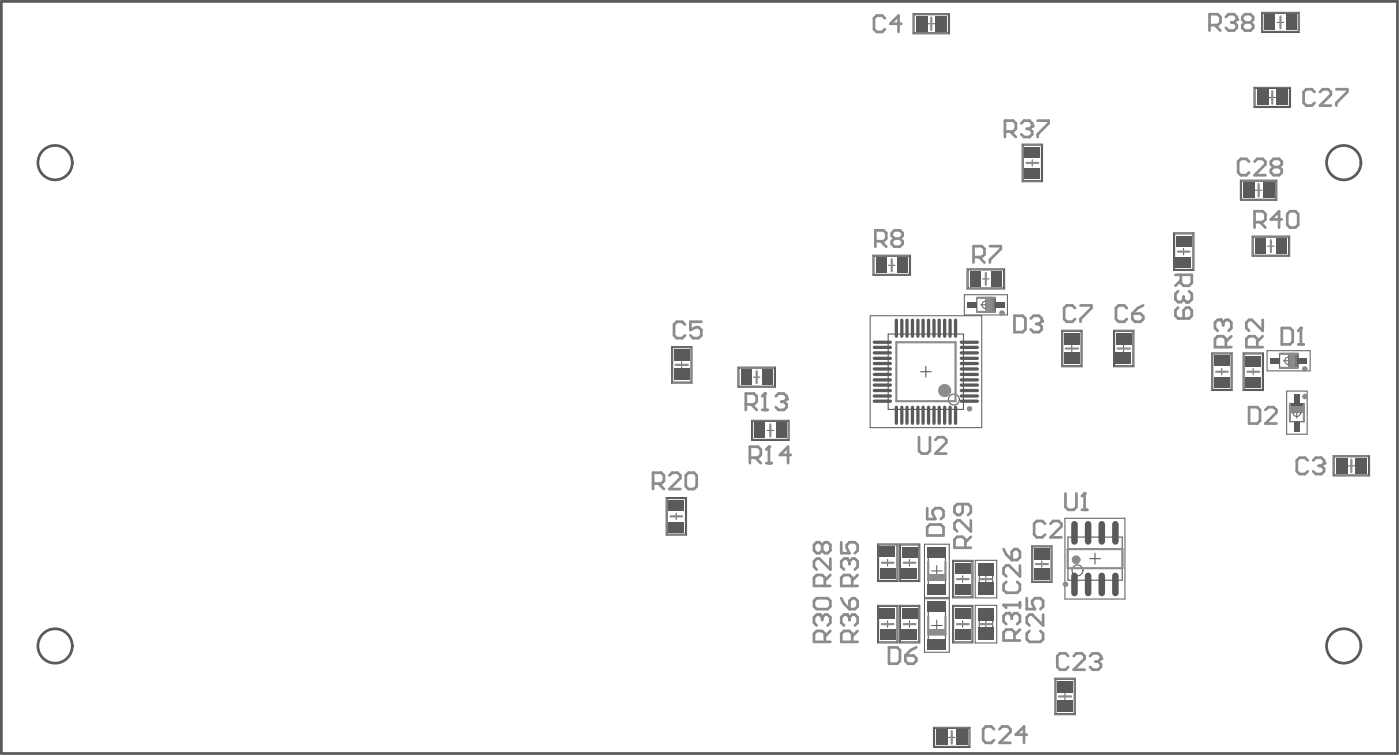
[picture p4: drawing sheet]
<svg xmlns="http://www.w3.org/2000/svg" width="434mm" height="234mm" viewBox="0 0 434 234" stroke-linecap="round" stroke-linejoin="round" font-family="sans-serif">
<g fill="none" stroke="#5a5a5a" stroke-width=".31">
<path d="M283 4.2h11.3v6.3h-11.3zM287.6 7.4h2.1M288.6 6.3v2.1M391 3.8h11.7v6.3h-11.7zM395.8 6.9h2.1M396.9 5.9v2.1M388.7 27.1h11.3v6.2h-11.3zM393.3 30.2h2M394.3 29.2v2M316.8 44.7h6.3v11.6h-6.3zM318.9 50.5h2M319.9 49.5v2"/>
<path d="M384.4 55.8h11.4v6.3h-11.4zM389.1 58.9h2M390.1 57.9v2.1M270.5 79.1h11.7v6.2h-11.7zM363.7 72.1h6.4v11.7h-6.4zM365.8 78h2.1M366.8 77v2M388.1 73.1h11.6v6.3h-11.6zM392.9 76.3h2M393.9 75.3v2M269.7 97.8h34.6v34.7h-34.6zM275.4 82.2h2"/>
<path d="M276.4 81.2v2M298.9 91.3h13.3v6.3h-13.3zM299.7 83.3h11.7v6.3h-11.7zM303.9 94.5h3.3M304.5 86.4h2.1M305.6 85.4v2M305.6 92.8v3.3M208.2 107.4h6.3v11.3h-6.3zM210.3 113.1h2M211.3 112v2.1M228.7 113.7h11.7v6.3h-11.7zM233.5 116.9h2"/>
<path d="M234.5 115.8v2.1M329.1 102.3h6.3v11.4h-6.3zM331.2 108h2M332.2 107v2M345.1 102.3h6.4v11.4h-6.4zM347.2 108h2.1M348.2 107v2M375.6 109.3h6.3v11.7h-6.3zM377.7 115.2h2M378.7 114.2v2M385.3 109.3h6.3v11.7h-6.3zM387.4 115.2h2"/>
<path d="M388.4 114.2v2M392.7 108.7h13.4v6.2h-13.4zM397.8 111.8h3.3M399.4 110.1v3.4M232.9 130.2h11.7v6.3h-11.7zM237.7 133.4h2.1M238.8 132.3v2.1M398.8 121.2h6.3v13.3h-6.3zM400.3 127.9h3.3M401.9 126.2v3.3M206.5 154.2h6.3v11.6h-6.3zM208.6 160h2"/>
<path d="M209.6 159v2M413.2 141.2h11.3v6.3h-11.3zM417.8 144.3h2.1M418.8 143.3v2.1M272 168.5h6.3v11.7h-6.3zM274.1 174.4h2M275.1 173.3v2.1M278.7 168.5h6.4v11.7h-6.4zM280.9 174.4h2M281.9 173.3v2.1M286.5 168.6h7.7v16.6h-7.7zM288.7 176.9h3.3"/>
<path d="M290.3 175.2v3.4M295.2 173.6h6.4v11.7h-6.4zM297.3 179.4h2.1M298.4 178.4v2.1M302.3 173.6h6.6v11.7h-6.6zM303.9 179.4h3.3M305.6 177.7v3.4M319.8 169.1h6.3v11.4h-6.3zM321.9 174.8h2M322.9 173.8v2M330.1 160.6h18.6v25h-18.6zM272 187.6h6.3v11.6h-6.3z"/>
<path d="M274.1 193.4h2M275.1 192.4v2M278.7 187.6h6.4v11.6h-6.4zM280.9 193.4h2M281.9 192.4v2M286.5 185.5h7.7v16.6h-7.7zM288.7 193.8h3.3M290.3 192.1v3.4M295.2 187.6h6.4v11.6h-6.4zM297.3 193.4h2.1M298.4 192.4v2M302.3 187.6h6.6v11.6h-6.6z"/>
<path d="M303.9 193.4h3.3M305.6 191.7v3.4M326.9 210.1h6.4v11.4h-6.4zM329.1 215.8h2M330.1 214.8v2M289.3 225.4h11.3v6.2h-11.3zM294 228.5h2M295 227.5v2"/>
<circle cx="305.5" cy="94.5" r="1.18"/>
<circle cx="399.4" cy="111.8" r="1.18"/>
<circle cx="401.9" cy="127.9" r="1.18"/>
</g>
<g fill="none" stroke="#5a5a5a" stroke-width=".34">
<path d="M283.3 4.6h10.7v5.6h-10.7zM391.4 4.1h11v5.6h-11zM389 27.4h10.7v5.6h-10.7zM317.1 45h5.7v11h-5.7zM384.8 56.2h10.6v5.5h-10.6zM270.9 79.4h11v5.6h-11zM364.1 72.5h5.6v11h-5.6zM388.4 73.5h11v5.6h-11zM300.1 83.6h10.9v5.6h-10.9zM302.8 92.3h5.6v4.3h-5.6zM306.1 92.3v4.3M306.4 92.3v4.3"/>
<path d="M306.7 92.3v4.3M307.1 92.3v4.3M307.4 92.3v4.3M307.7 92.3v4.3M308.1 92.3v4.3M208.5 107.7h5.7v10.7h-5.7zM229 114.1h11v5.6h-11zM275.3 103.5h23.3v23.3h-23.3zM285.3 115.2h3.3M286.9 113.5v3.4M329.4 102.7h5.7v10.6h-5.7zM345.5 102.7h5.6v10.6h-5.6z"/>
<path d="M375.9 109.7h5.7v11h-5.7zM385.6 109.7h5.7v11h-5.7zM396.6 109.7h5.7v4.2h-5.7zM399.9 109.7v4.2M400.2 109.7v4.2M400.6 109.7v4.2M400.9 109.7v4.2M401.3 109.7v4.2M401.6 109.7v4.2M401.9 109.7v4.2M233.3 130.6h11v5.5h-11zM399.9 125.1h4.1v5.5h-4.1z"/>
<path d="M399.9 125.3h4.1M399.9 125.7h4.1M399.9 126h4.1M399.9 126.3h4.1M399.9 126.7h4.1M399.9 127h4.1M399.9 127.3h4.1M206.8 154.5h5.7v11h-5.7zM413.5 141.6h10.7v5.5h-10.7zM272.3 168.9h5.7v11h-5.7zM279.1 168.9h5.7v11h-5.7zM287.7 170.7h5.3v12.4h-5.3z"/>
<path d="M295.6 173.9h5.6v11h-5.6zM303.5 176.1h4.2v6.6h-4.2zM320.1 169.5h5.7v10.6h-5.7zM331 166.4h16.8v13.4h-16.8zM337.8 173.1h3.3M339.4 171.4v3.4M272.3 187.9h5.7v11h-5.7zM279.1 187.9h5.7v11h-5.7zM287.7 187.6h5.3v12.4h-5.3zM287.7 198.3h5.3M287.7 198.5h5.3M287.7 198.8h5.3"/>
<path d="M287.7 199.1h5.3M287.7 199.3h5.3M287.7 199.6h5.3M287.7 199.8h5.3M287.7 181.4h5.3M287.7 181.6h5.3M287.7 181.9h5.3M287.7 182.1h5.3M287.7 182.4h5.3M287.7 182.7h5.3M287.7 182.9h5.3M295.6 187.9h5.6v11h-5.6z"/>
<path d="M303.5 190.1h4.2v6.6h-4.2zM327.3 210.5h5.6v10.6h-5.6zM289.7 225.7h10.6v5.6h-10.6z"/>
<circle cx="295.7" cy="123.8" r="1.69"/>
<circle cx="334" cy="176.7" r="1.69"/>
</g>
<g fill="none" stroke="#5a5a5a" stroke-width=".85">
<path d="M.4 .4h432.7v233.1h-432.7z"/>
<circle cx="17.1" cy="50.4" r="5.3"/>
<circle cx="416.5" cy="50.4" r="5.3"/>
<circle cx="17.1" cy="200.2" r="5.3"/>
<circle cx="416.5" cy="200.2" r="5.3"/>
</g>
<g fill="none" stroke="#8c8c8c" stroke-width=".68">
<path d="M288.6 5.4v3.9M396.9 5.1v3.7M394.3 28.2v3.9M318.1 50.5h3.7M390.1 57v3.9M365.1 78h3.6M393.9 74.4v3.7M276.4 80.3v3.8M302.8 92.3h5.6M302.8 96.7h5.6M305.6 84.6v3.7M305.9 92.3v4.4"/>
<path d="M306.6 92.3v4.4M307.2 92.3v4.4M209.4 113.1h3.8M234.5 115v3.7M277.8 106h18.4v18.3h-18.4zM330.3 108h3.8M346.4 108h3.8M376.9 115.2h3.6M386.6 115.2h3.7M396.6 114h5.7M396.6 109.6h5.7M399.7 109.6v4.4"/>
<path d="M400.4 109.6v4.4M401.1 109.6v4.4M238.8 131.5v3.7M399.8 125.1v5.5M399.8 126.2h4.3M399.8 126.8h4.3M399.8 127.5h4.3M404.1 125.1v5.5M207.8 160h3.7M418.8 142.4v3.9M273.3 174.4h3.7M280.1 174.4h3.6"/>
<path d="M287.7 174.1v5.6h5.3v-5.6M296.6 179.4h3.6M303.7 179.4h3.8M321 174.8h3.8M330.9 170.1h17v6h-17zM273.3 193.4h3.7M280.1 193.4h3.6M287.7 191v5.6h5.3v-5.6M296.6 193.4h3.6M303.7 193.4h3.8M328.2 215.8h3.8M295 226.5v3.9"/>
</g>
<g fill="#8c8c8c">
<path d="M287.7 194.8h5.3v1.8h-5.3z" fill-rule="evenodd"/>
<path d="M287.7 177.9h5.3v1.8h-5.3z" fill-rule="evenodd"/>
</g>
<path d="M405.3 142.7l-.8-.9h-1.7l-.9 .9v3.3l.9 .9h1.7l.8-.9M407 142.7l.9-.9h1.6l.9 .9v.8" fill="none" stroke="#8c8c8c" stroke-width=".85"/>
<circle cx="410.4" cy="143.5" r=".42" fill="#8c8c8c"/>
<path d="M397.3 101.6h2.5l.9 .9v3.4l-.9 .8h-2.5zM402.4 106.7h1.6M403.2 101.6v5.1M408.7 144.3h.8M409.5 144.3l.9 .9v.8l-.9 .9h-1.6l-.9-.9M410.4 143.5l-.9 .8" fill="none" stroke="#8c8c8c" stroke-width=".85"/>
<circle cx="403.2" cy="101.6" r=".42" fill="#8c8c8c"/>
<path d="M378.3 99.1h-.9l-.8 .9v1.6l.8 .9M380 107.6v-2.6l-.9-.8h-1.7l-.8 .8v2.6h5M381.6 104.2l-1.6 1.7M403.2 101.6l-.8 .9" fill="none" stroke="#8c8c8c" stroke-width=".85"/>
<circle cx="378.3" cy="99.1" r=".42" fill="#8c8c8c"/>
<path d="M349.3 95.5l-.9-.9h-1.7l-.8 .9v3.4l.8 .8h1.7l.9-.8M351 97.2h2.5l.8 .8v.9l-.8 .8h-1.7l-.8-.8zM354.3 94.6l-1.7 .9-1.6 1.7M378.3 99.1l.8 .9M379.1 100v.8M379.1 100l.9-.9h.8l.8 .9v1.6l-.8 .9M391.4 99.1v3.4l-3.4-3.4h-.9l-.8 .9v1.6l.8 .9M389.7 107.6v-2.6l-.9-.8h-1.7l-.8 .8v2.6h5.1M391.4 104.2l-1.7 1.7M330.2 152.9v4.2l.9 .9h1.7l.8-.9v-4.2M335.3 158h1.7M336.2 152.9v5.1" fill="none" stroke="#8c8c8c" stroke-width=".85"/>
<circle cx="336.2" cy="152.9" r=".42" fill="#8c8c8c"/>
<path d="M314.4 97.8h2.6l.8 .9v3.4l-.8 .8h-2.6zM319.5 98.7l.8-.9h1.7l.9 .9v.8M336.2 152.9l-.9 .8M323.9 162.3l-.8-.9h-1.7l-.9 .9v3.4l.9 .8h1.7l.8-.8M325.6 162.3l.8-.9h1.7l.9 .9v.8l-3.4 3.4h3.4" fill="none" stroke="#8c8c8c" stroke-width=".85"/>
<circle cx="322.9" cy="99.5" r=".42" fill="#8c8c8c"/>
<g fill="none" stroke="#8c8c8c" stroke-width=".85">
<path d="M374.9 7.8h2.5l.9-.9v-1.7l-.9-.8h-2.5v5.1M376.6 7.8l1.7 1.7M380 5.2l.8-.8h1.7l.8 .8v.9M407.4 28.5l-.8-.8h-1.7l-.9 .8v3.4l.9 .8h1.7l.8-.8M409.1 28.5l.9-.8h1.7l.8 .8v.8l-3.4 3.4h3.4M414.2 27.7h3.4v.8l-3.4 3.4v.8M271.3 74.8h2.5l.9-.9v-1.7l-.9-.8h-2.5v5M273 74.8l1.7 1.6M277.2 73.9l-.8-.8v-.9l.8-.8h1.7l.9 .8v.9l-.9 .8M277.2 73.9l-.8 .9v.8l.8 .8h1.7l.9-.8v-.8l-.9-.9M277.2 73.9h1.7M301.7 79.7h2.6l.8-.9v-1.7l-.8-.8h-2.6v5.1"/>
<path d="M303.4 79.7l1.7 1.7M306.8 76.3h3.4v.8l-3.4 3.4v.9M217.4 99.7h-3.4v2.5l1.7-.8h.8l.9 .8v1.7l-.9 .9h-1.7l-.8-.9M322.9 99.5l-.9 .9M333.2 95.5l-.8-.9h-1.7l-.9 .9v3.4l.9 .8h1.7l.8-.8M334.9 94.6h3.4v.9l-3.4 3.4v.8M212.3 100.5l-.8-.8h-1.7l-.9 .8v3.4l.9 .9h1.7l.8-.9M321.2 100.4h.8M322 100.4l.9 .8v.9l-.9 .8h-1.7l-.8-.8M287.4 157.5v3.3h2.5l-.8-1.7v-.8l.8-.8h1.7l.8 .8v1.7l-.8 .8M288.2 162.5h3.4l.8 .9v2.5h-5v-2.5zM275.5 200.6h2.6l.8 .8v3.4l-.8 .9h-2.6z"/>
<path d="M280.6 203.1h2.5l.9 .9v.8l-.9 .9h-1.6l-.9-.9zM284 200.6l-1.7 .8-1.7 1.7"/>
</g>
<circle cx="383.3" cy="6.1" r=".42" fill="#8c8c8c"/>
<g fill="none" stroke="#8c8c8c" stroke-width=".85">
<path d="M381.6 6.9h.9M382.5 6.9l.8 .9v.8l-.8 .9h-1.7l-.8-.9M383.3 6.1l-.8 .8M385.9 6.9h1.7M385.9 6.9l-.9 .9v.8l.9 .9h1.7l.8-.9v-.8l-.8-.9M385.9 6.9l-.9-.8v-.9l.9-.8h1.7l.8 .8v.9l-.8 .8M298.4 156.2v2.5l-.9 .9h-.8l-.9-.9v-1.7l.9-.8h3.4l.8 .8v1.7l-.8 .9M299.2 169.7v-2.5l-.8-.9h-1.7l-.9 .9v2.5h5.1M300.9 161.3v3.3l-3.4-3.3h-.8l-.9 .8v1.7l.9 .8M300.9 166.3l-1.7 1.7M262.4 190.4h-.8l-.9 .9v1.7l.9 .8M264.1 198.9v-2.6l-.8-.8h-1.7l-.9 .8v2.6h5.1"/>
<path d="M265.8 195.5l-1.7 1.7M318.2 185.4v3.3h2.6l-.9-1.7v-.8l.9-.8h1.7l.8 .8v1.7l-.8 .8M319.1 195.5l-.9 .8v1.7l.9 .9h3.4l.8-.9v-1.7l-.8-.8M323.3 190.4v3.4l-3.4-3.4h-.8l-.9 .9v1.7l.9 .8"/>
</g>
<circle cx="262.4" cy="190.4" r=".42" fill="#8c8c8c"/>
<path d="M262.4 173.1h-.8l-.9 .8v1.7l.9 .9M265.8 178.2l-1.7 1.7M260.7 185.4l.9 1.6 1.7 1.7M262.4 190.4l.9 .9M263.3 191.3v.8M263.3 191.3l.8-.9h.9l.8 .9v1.7l-.8 .8M264.1 185.4h.9l.8 .8v1.7l-.8 .8h-1.7v-2.5zM264.1 181.6v-2.6l-.8-.8h-1.7l-.9 .8v2.6h5.1" fill="none" stroke="#8c8c8c" stroke-width=".85"/>
<circle cx="262.4" cy="173.1" r=".42" fill="#8c8c8c"/>
<path d="M274.3 5.7l-.9-.9h-1.7l-.8 .9v3.4l.8 .8h1.7l.9-.8M279.3 7.4h-3.3l2.5-2.6v5.1M260.7 168v3.4h2.6l-.9-1.7v-.8l.9-.9h1.7l.8 .9v1.7l-.8 .8M262.4 173.1l.9 .8M263.3 173.9v.9M263.3 173.9l.8-.8h.9l.8 .8v1.7l-.8 .9M254 190.4h-.9l-.8 .9v1.7l.8 .8M255.7 198.9v-2.6l-.9-.8h-1.7l-.8 .8v2.6h5.1M257.4 195.5l-1.7 1.7" fill="none" stroke="#8c8c8c" stroke-width=".85"/>
<circle cx="254" cy="190.4" r=".42" fill="#8c8c8c"/>
<g fill="none" stroke="#8c8c8c" stroke-width=".85">
<path d="M254.8 168.9v1.7M254.8 168.9l.9-.9h.8l.9 .9v1.7l-.9 .8h-.8l-.9-.8M254.8 168.9l-.8-.9h-.9l-.8 .9v1.7l.8 .8h.9l.8-.8M257.4 173.1v3.4l-3.4-3.4h-.9l-.8 .8v1.7l.8 .9M257.4 178.2l-1.7 1.7M253.1 185.4h3.4l.9 .8v1.7l-.9 .8h-3.4l-.8-.8v-1.7zM254 190.4l.8 .9M254.8 191.3v.8M254.8 191.3l.9-.9h.8l.9 .9v1.7l-.9 .8M255.7 181.6v-2.6l-.9-.8h-1.7l-.8 .8v2.6h5.1M331.1 203.3l-.9-.9h-1.7l-.8 .9v3.4l.8 .8h1.7l.9-.8M332.8 203.3l.8-.9h1.7l.9 .9v.8l-3.4 3.4h3.4"/>
<path d="M337.8 203.3l.9-.9h1.7l.8 .9v.8"/>
</g>
<circle cx="341.2" cy="204.1" r=".42" fill="#8c8c8c"/>
<g fill="none" stroke="#8c8c8c" stroke-width=".85">
<path d="M387.1 50.1l-.8-.9h-1.7l-.8 .9v3.3l.8 .9h1.7l.8-.9M388.8 50.1l.9-.9h1.7l.8 .9v.8l-3.4 3.4h3.4M394.7 51.8l-.8-.9v-.8l.8-.9h1.7l.9 .9v.8l-.9 .9M394.7 51.8l-.8 .8v.8l.8 .9h1.7l.9-.9v-.8l-.9-.8M394.7 51.8h1.7M388.8 68.8h2.6l.8-.8v-1.7l-.8-.8h-2.6v5M390.5 68.8l1.7 1.7M397.3 68h-3.4l2.5-2.5v5M399.8 65.5h1.7l.9 .8v3.4l-.9 .8h-1.7l-.8-.8v-3.4zM231.1 125.3h2.6l.8-.8v-1.7l-.8-.9h-2.6v5.1M232.8 125.3l1.7 1.7M236.2 127h1.7"/>
<path d="M237.1 121.9v5.1M387.1 126.2h2.6l.8 .8v3.4l-.8 .8h-2.6zM392.2 127l.9-.8h1.6l.9 .8v.9l-3.4 3.3h3.4M311 170.1l.9 1.7 1.7 1.7M314.4 170.1h.9l.8 .9v1.7l-.8 .8h-1.7v-2.5zM316.1 175.2v3.4l-3.4-3.4h-.8l-.9 .9v1.6l.9 .9M311.9 180.3l-.9 .8v1.7l.9 .9h3.4l.8-.9v-1.7l-.8-.8M339.5 205h.9M340.4 205l.8 .8v.9l-.8 .8h-1.7l-.9-.8M341.2 204.1l-.8 .9M308.1 225.9l-.9-.8h-1.6l-.9 .8v3.4l.9 .9h1.6l.9-.9M309.8 225.9l.8-.8h1.7l.9 .8v.9l-3.4 3.4h3.4"/>
<path d="M318.2 227.6h-3.3l2.5-2.5v5.1"/>
</g>
<circle cx="237.1" cy="121.9" r=".42" fill="#8c8c8c"/>
<path d="M237.1 121.9l-.9 .9M240.4 122.8l.9-.9h1.7l.8 .9v.8" fill="none" stroke="#8c8c8c" stroke-width=".85"/>
<circle cx="243.8" cy="123.6" r=".42" fill="#8c8c8c"/>
<path d="M316.5 38.2l.9-.8h1.7l.8 .8v.9M311.5 40.8h2.5l.9-.9v-1.7l-.9-.8h-2.5v5.1M313.2 40.8l1.7 1.7M242.1 124.5h.9M243 124.5l.8 .8v.9l-.8 .8h-1.7l-.9-.8M243.8 123.6l-.8 .9" fill="none" stroke="#8c8c8c" stroke-width=".85"/>
<circle cx="319.9" cy="39.1" r=".42" fill="#8c8c8c"/>
<path d="M318.2 39.9h.9M319.1 39.9l.8 .9v.8l-.8 .9h-1.7l-.9-.9M319.9 39.1l-.8 .8M321.6 37.4h3.4v.8l-3.4 3.4v.9M364.3 85.2h5.1v2.5l-.9 .8h-1.7l-.8-.8v-2.5M366 86.8l-1.7 1.7M368.5 90.2l.9 .9v1.7l-.9 .8h-.8M202.4 149.8h2.5l.9-.8v-1.7l-.9-.8h-2.5v5M204.1 149.8l1.7 1.7M207.5 147.3l.8-.8h1.7l.9 .8v.9l-3.4 3.3h3.4M213.4 146.5h1.7l.8 .8v3.4l-.8 .8h-1.7l-.9-.8v-3.4z" fill="none" stroke="#8c8c8c" stroke-width=".85"/>
<circle cx="367.7" cy="93.6" r=".42" fill="#8c8c8c"/>
<path d="M365.2 95.3l-.9 .8v1.7l.9 .9h3.3l.9-.9v-1.7l-.9-.8h-.8l-.9 .8v2.6M365.2 90.2l-.9 .9v1.7l.9 .8h.8l.8-.8M366.8 92.8l.9 .8M366.8 91.9v.9M284.8 135.5v4.2l.9 .8h1.7l.8-.8v-4.2M289.9 136.3l.9-.8h1.6l.9 .8v.9l-3.4 3.3h3.4M312.7 190h-.8l-.9 .9v1.6l.9 .9M314.4 198.5v-2.6l-.8-.8h-1.7l-.9 .8v2.6h5.1M316.1 195.1l-1.7 1.7" fill="none" stroke="#8c8c8c" stroke-width=".85"/>
<circle cx="312.7" cy="190" r=".42" fill="#8c8c8c"/>
<path d="M311 187.5h5.1M312.7 190l.9 .9M313.6 190.9v.8M313.6 190.9l.8-.9h.9l.8 .9v1.6l-.8 .9M316.1 186.6v1.7" fill="none" stroke="#8c8c8c" stroke-width=".85"/>
<circle cx="311" cy="187.5" r=".42" fill="#8c8c8c"/>
<path d="M238.3 138.4v5.1M232.4 141.8h2.6l.8-.8v-1.7l-.8-.9h-2.6v5.1M234.1 141.8l1.7 1.7M237.5 143.5h1.7M311 187.5l.9 .8" fill="none" stroke="#8c8c8c" stroke-width=".85"/>
<circle cx="238.3" cy="138.4" r=".42" fill="#8c8c8c"/>
<g fill="none" stroke="#8c8c8c" stroke-width=".85">
<path d="M238.3 138.4l-.8 .9M245.1 141h-3.4l2.6-2.6v5.1"/>
<circle cx="310.5" cy="97" r=".42"/>
<circle cx="404.4" cy="114.3" r=".42"/>
<circle cx="300.5" cy="126.7" r=".42"/>
<circle cx="404.5" cy="122.9" r=".42"/>
<circle cx="330.2" cy="181" r=".42"/>
</g>
<circle cx="333.5" cy="173.4" r=".68" fill="none" stroke="#8c8c8c" stroke-width="1.4"/>
<circle cx="292.8" cy="121" r="1.01" fill="none" stroke="#8c8c8c" stroke-width="2"/>
<g fill="#5a5a5a">
<path d="M393.6 110.9h3v1.7h-3z" fill-rule="evenodd"/>
<path d="M391.4 56.6h3.5v4.7h-3.5z" fill-rule="evenodd"/>
<path d="M385.4 56.6h3.5v4.7h-3.5z" fill-rule="evenodd"/>
<path d="M317.6 52.2h4.7v3.1h-4.7z" fill-rule="evenodd"/>
<path d="M317.6 45.6h4.6v3.1h-4.6z" fill-rule="evenodd"/>
<path d="M296.3 226.1h3.5v4.7h-3.5z" fill-rule="evenodd"/>
<path d="M290.3 226.1h3.5v4.7h-3.5z" fill-rule="evenodd"/>
<path d="M420.2 142h3.5v4.7h-3.5z" fill-rule="evenodd"/>
<path d="M401.1 122.1h1.7v3h-1.7z" fill-rule="evenodd"/>
<path d="M401.1 130.7h1.7v3h-1.7z" fill-rule="evenodd"/>
<path d="M364.6 73.1h4.6v3.2h-4.6z" fill-rule="evenodd"/>
<path d="M364.5 79.7h4.6v3.2h-4.6z" fill-rule="evenodd"/>
</g>
<path d="M333 178.4v5.3M341.5 178.4v5.3M345.7 178.4v5.3" fill="none" stroke="#5a5a5a" stroke-width="2"/>
<g fill="#5a5a5a">
<path d="M303.2 188.5h4.8v3.8h-4.8z" fill-rule="evenodd"/>
<path d="M303.1 174.6h4.8v3.8h-4.8z" fill-rule="evenodd"/>
<path d="M303.1 180.5h4.8v3.8h-4.8z" fill-rule="evenodd"/>
</g>
<g fill="none" stroke="#5a5a5a" stroke-width="1">
<path d="M277.8 99.2v5M279.5 99.2v5M281.1 99.2v5M284.5 99.2v5M286.1 99.2v5M287.8 99.2v5M291.1 99.2v5M292.8 99.2v5M294.5 99.2v5M277.8 126.2v5M279.5 126.2v5M281.1 126.2v5"/>
<path d="M284.5 126.2v5M286.1 126.2v5M287.8 126.2v5M291.1 126.2v5M292.8 126.2v5M294.5 126.2v5"/>
</g>
<g fill="#5a5a5a">
<path d="M278.2 79.8h3.2v4.8h-3.2z" fill-rule="evenodd"/>
<path d="M271.5 79.8h3.2v4.8h-3.2z" fill-rule="evenodd"/>
<path d="M236.4 114.5h3.1v4.7h-3.1z" fill-rule="evenodd"/>
<path d="M229.6 114.5h3.2v4.7h-3.2z" fill-rule="evenodd"/>
<path d="M209 114.2h4.6v3.5h-4.6z" fill-rule="evenodd"/>
<path d="M208.9 108.3h4.7v3.5h-4.7z" fill-rule="evenodd"/>
<path d="M398.6 4.6h3.2v4.7h-3.2z" fill-rule="evenodd"/>
<path d="M392 4.6h3.2v4.7h-3.2z" fill-rule="evenodd"/>
</g>
<path d="M333 162.4v5.4M341.5 162.4v5.4M345.7 162.4v5.4" fill="none" stroke="#5a5a5a" stroke-width="2"/>
<g fill="#5a5a5a">
<path d="M303.2 194.5h4.8v3.8h-4.8z" fill-rule="evenodd"/>
<path d="M289.9 5h3.5v4.7h-3.5z" fill-rule="evenodd"/>
<path d="M283.9 5h3.5v4.7h-3.5z" fill-rule="evenodd"/>
<path d="M402.2 110.9h2.9v1.7h-2.9z" fill-rule="evenodd"/>
<path d="M287.4 186.3h5.8v3.4h-5.8z" fill-rule="evenodd"/>
</g>
<path d="M297.9 119.3h5M297.9 111h5M297.9 112.6h5M297.9 114.3h5M297.9 116h5M297.9 106h5M297.9 107.6h5M297.9 121h5M297.9 122.7h5" fill="none" stroke="#5a5a5a" stroke-width="1"/>
<g fill="#5a5a5a">
<path d="M308.3 93.6h3v1.7h-3z" fill-rule="evenodd"/>
<path d="M299.7 93.6h3.1v1.7h-3.1z" fill-rule="evenodd"/>
<path d="M300.6 84.1h3.3v4.7h-3.3z" fill-rule="evenodd"/>
<path d="M307.3 84.1h3.2v4.7h-3.2z" fill-rule="evenodd"/>
</g>
<path d="M271 119.3h5M271 116h5M271 114.3h5M271 112.6h5M271 111h5M271 107.6h5M271 106h5M271 122.7h5M271 121h5" fill="none" stroke="#5a5a5a" stroke-width="1"/>
<g fill="#5a5a5a">
<path d="M240.6 131h3.1v4.7h-3.1z" fill-rule="evenodd"/>
<path d="M233.9 131h3.2v4.7h-3.2z" fill-rule="evenodd"/>
<path d="M414.2 142h3.5v4.7h-3.5z" fill-rule="evenodd"/>
<path d="M395.7 73.9h3.1v4.7h-3.1z" fill-rule="evenodd"/>
<path d="M376.4 116.9h4.6v3.1h-4.6z" fill-rule="evenodd"/>
<path d="M386 116.9h4.7v3.2h-4.7z" fill-rule="evenodd"/>
<path d="M389 73.9h3.2v4.7h-3.2z" fill-rule="evenodd"/>
<path d="M345.9 109.3h4.6v3.4h-4.6z" fill-rule="evenodd"/>
<path d="M346 103.3h4.6v3.5h-4.6z" fill-rule="evenodd"/>
<path d="M327.7 211.1h4.7v3.4h-4.7z" fill-rule="evenodd"/>
<path d="M327.8 217h4.6v3.4h-4.6z" fill-rule="evenodd"/>
</g>
<path d="M337.3 178.4v5.3" fill="none" stroke="#5a5a5a" stroke-width="2"/>
<g fill="#5a5a5a">
<path d="M320.5 170.1h4.7v3.4h-4.7z" fill-rule="evenodd"/>
<path d="M320.6 176h4.6v3.4h-4.6z" fill-rule="evenodd"/>
<path d="M329.8 109.3h4.7v3.4h-4.7z" fill-rule="evenodd"/>
<path d="M329.9 103.3h4.6v3.5h-4.6z" fill-rule="evenodd"/>
<path d="M296.1 195.1h4.6v3.1h-4.6z" fill-rule="evenodd"/>
<path d="M287.4 198h5.8v3.3h-5.8z" fill-rule="evenodd"/>
<path d="M296 188.5h4.6v3.1h-4.6z" fill-rule="evenodd"/>
<path d="M296.1 181.1h4.6v3.2h-4.6z" fill-rule="evenodd"/>
<path d="M296 174.5h4.6v3.2h-4.6z" fill-rule="evenodd"/>
<path d="M287.4 181h5.8v3.4h-5.8z" fill-rule="evenodd"/>
<path d="M287.4 169.4h5.8v3.4h-5.8z" fill-rule="evenodd"/>
</g>
<path d="M289.5 99.2v5M296.2 99.2v5M297.9 117.7h5M297.9 109.3h5M289.5 126.2v5M296.2 126.2v5M297.9 124.3h5" fill="none" stroke="#5a5a5a" stroke-width="1"/>
<g fill="#5a5a5a">
<path d="M279.5 195.2h4.7v3.1h-4.7z" fill-rule="evenodd"/>
<path d="M272.8 195.1h4.7v3.1h-4.7z" fill-rule="evenodd"/>
<path d="M279.6 188.6h4.6v3.1h-4.6z" fill-rule="evenodd"/>
<path d="M272.7 188.5h4.7v3.1h-4.7z" fill-rule="evenodd"/>
<path d="M279.6 169.5h4.6v3.2h-4.6z" fill-rule="evenodd"/>
<path d="M279.5 176.1h4.7v3.2h-4.7z" fill-rule="evenodd"/>
<path d="M272.8 176.1h4.7v3.1h-4.7z" fill-rule="evenodd"/>
<path d="M272.7 169.5h4.7v3.1h-4.7z" fill-rule="evenodd"/>
</g>
<path d="M282.8 99.2v5M271 117.7h5M271 109.3h5M271 124.3h5M282.8 126.2v5" fill="none" stroke="#5a5a5a" stroke-width="1"/>
<g fill="#5a5a5a">
<path d="M207.3 155.2h4.7v3.1h-4.7z" fill-rule="evenodd"/>
<path d="M207.2 161.8h4.7v3.1h-4.7z" fill-rule="evenodd"/>
<path d="M395.7 27.8h3.4v4.8h-3.4z" fill-rule="evenodd"/>
<path d="M376.3 110.3h4.7v3.1h-4.7z" fill-rule="evenodd"/>
<path d="M386.1 110.4h4.7v3.1h-4.7z" fill-rule="evenodd"/>
<path d="M389.7 27.8h3.4v4.8h-3.4z" fill-rule="evenodd"/>
</g>
<path d="M337.3 162.4v5.4" fill="none" stroke="#5a5a5a" stroke-width="2"/>
</svg>
